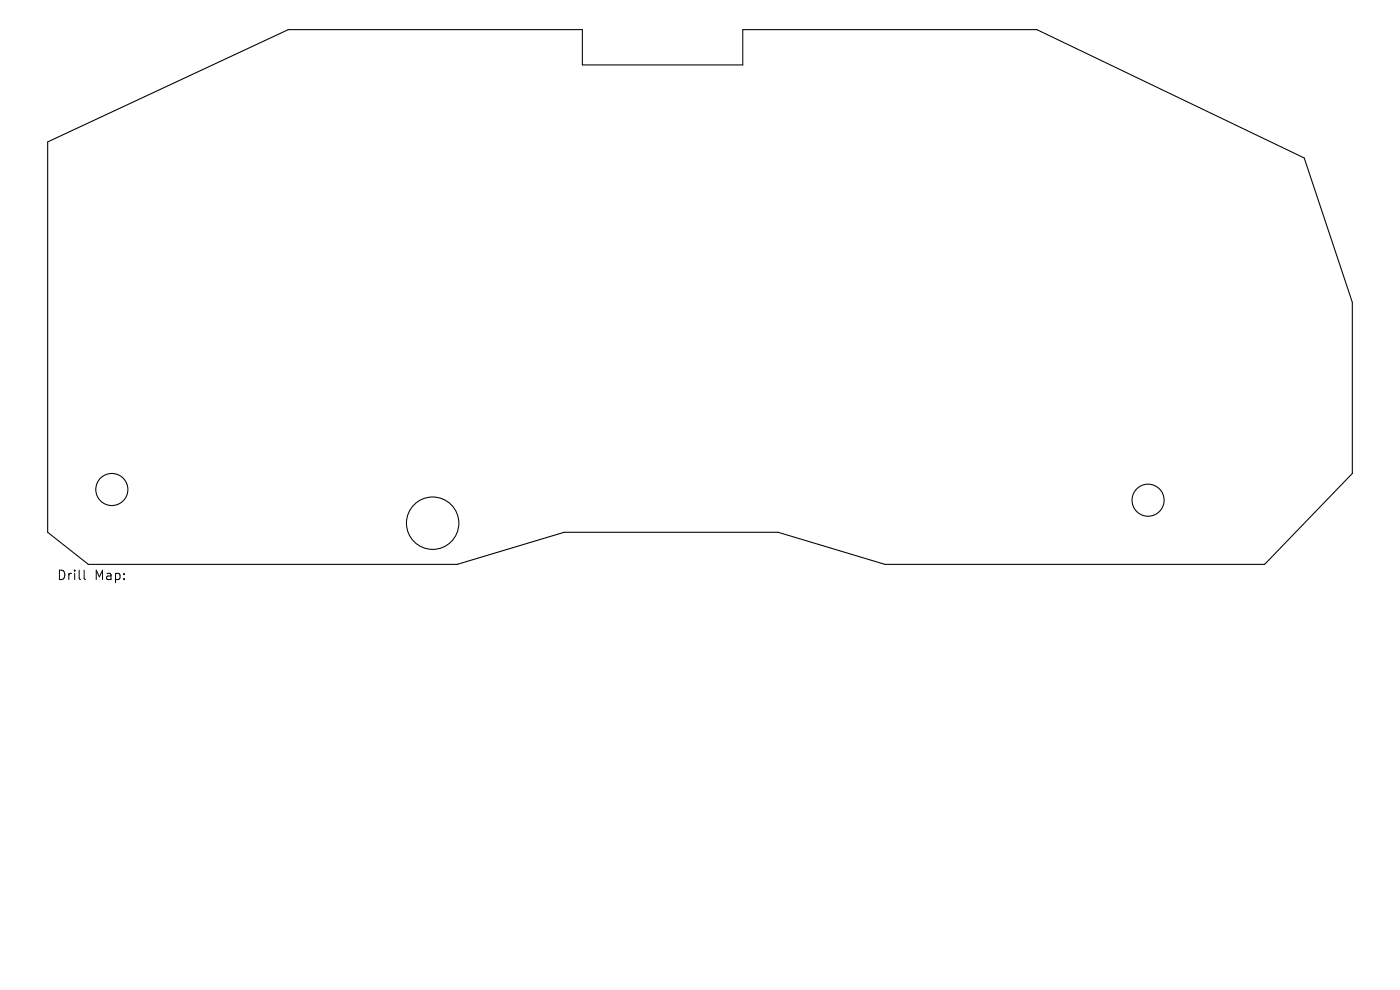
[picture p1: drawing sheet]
<svg xmlns="http://www.w3.org/2000/svg" width="297mm" height="210mm" viewBox="0 0 297 210" stroke-linecap="round" stroke-linejoin="round" font-family="sans-serif">
<defs><g id="words">
<g font-size="2.8">
<text x="12" y="123.3">Drill</text>
<text x="20" y="123.3">Map:</text>
</g>
</g></defs>
<g fill="none" stroke="#000" stroke-width=".23">
<path d="M10.1 30.1l51.1-23.8h62.3v7.5h34.1v-7.5h62.4l56.7 27.2 10.2 30.6v36.3l-18.6 19.3h-80.6l-22.6-6.8h-45.4l-22.7 6.8h-78.3l-8.6-6.8z"/>
<circle cx="23.7" cy="103.8" r="3.4"/>
<circle cx="91.8" cy="111" r="5.6"/>
<circle cx="243.6" cy="106.1" r="3.4"/>
</g>
<path d="M17.8 120.9v1.8l.3 .2" fill="none" stroke="#000" stroke-width=".21"/>
<use href="#words"/>
</svg>
